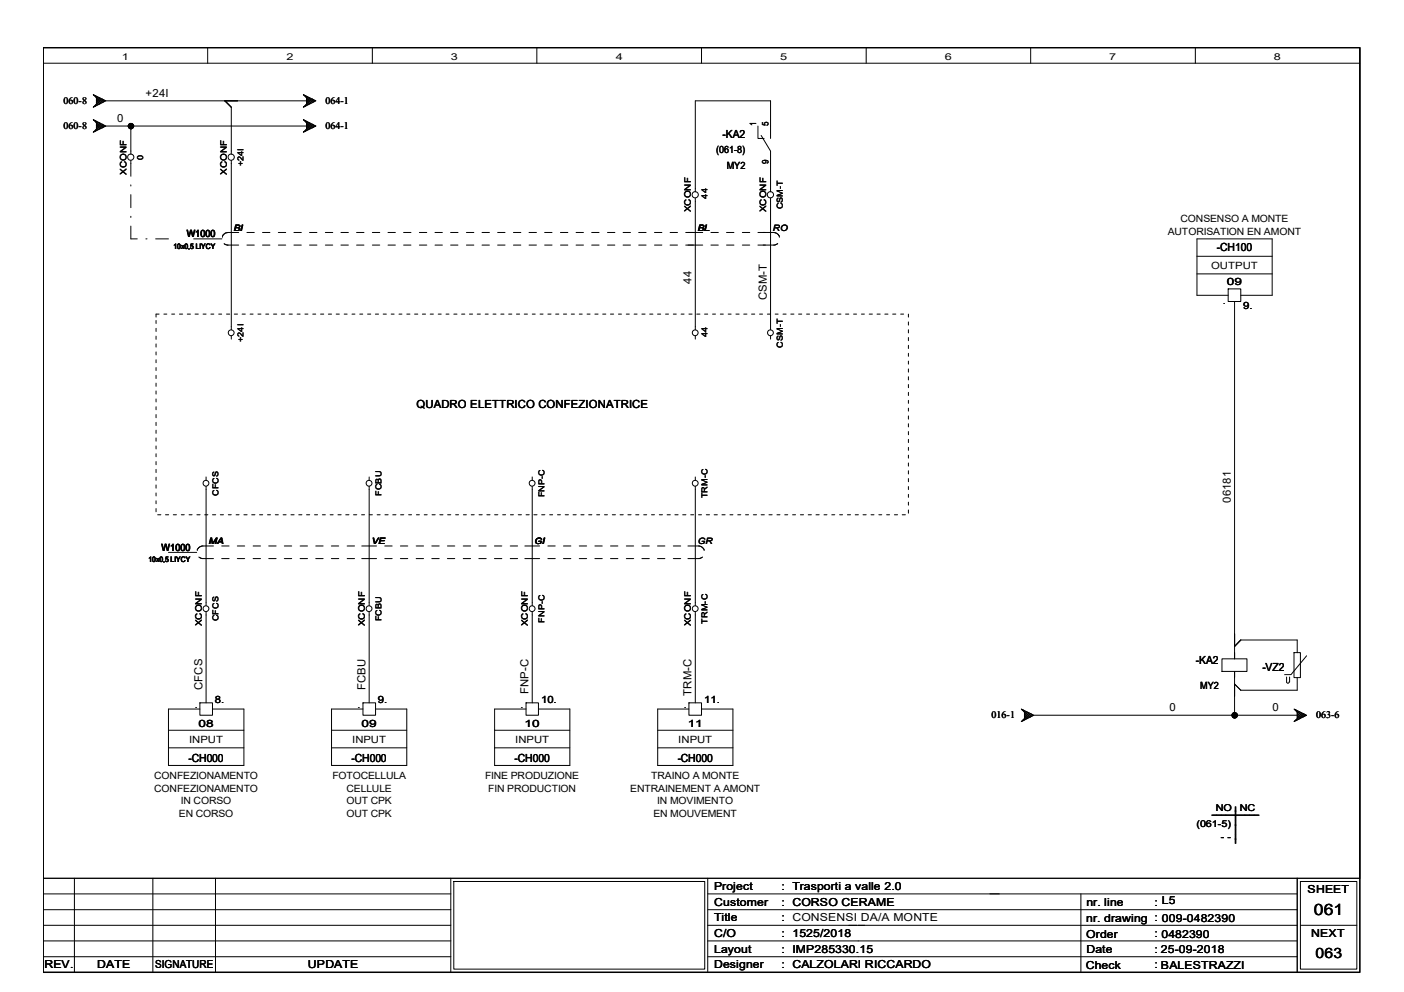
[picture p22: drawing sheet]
<svg xmlns="http://www.w3.org/2000/svg" width="297mm" height="210mm" viewBox="0 0 297 210" stroke-linecap="round" stroke-linejoin="round" font-family="sans-serif">
<defs><g id="words">
<text font-size="3.3" x="278" y="193.5">061</text>
<text font-size="3" x="278.3" y="202.6">063</text>
<g font-size="2.4">
<text x="30.8" y="20.6">+24I</text>
<text x="24.8" y="25.9">0</text>
<text x="152.9" y="29.2">-KA2</text>
<text x="257.5" y="53.2">-CH100</text>
<text x="146.3" y="60" transform="rotate(-90 146.3 60)">44</text>
<text x="162.2" y="63.5" transform="rotate(-90 162.2 63.5)">CSM-T</text>
<text x="88.1" y="86.2">QUADRO ELETTRICO CONFEZIONATRICE</text>
<text x="260.4" y="106.4" transform="rotate(-90 260.4 106.4)">06181</text>
<text x="253" y="140.6">-KA2</text>
<text x="267.1" y="141.9">-VZ2</text>
<text x="42.8" y="146" transform="rotate(-90 42.8 146)">CFCS</text>
<text x="77.3" y="146" transform="rotate(-90 77.3 146)">FCBU</text>
<text x="111.8" y="146.9" transform="rotate(-90 111.8 146.9)">FNP-C</text>
<text x="146.3" y="147.2" transform="rotate(-90 146.3 147.2)">TRM-C</text>
<text x="247.4" y="150.5">0</text>
<text x="269.2" y="150.5">0</text>
<text x="39.9" y="161.2">-CH000</text>
<text x="74.4" y="161.2">-CH000</text>
<text x="108.9" y="161.2">-CH000</text>
<text x="143.4" y="161.2">-CH000</text>
</g>
<g font-size="2.3">
<text x="151.1" y="188.3">Project</text>
<text x="151.1" y="191.7">Customer</text>
<text x="165.4" y="188.3">: Trasporti a valle 2.0</text>
<text x="165.4" y="191.6">: CORSO CERAME</text>
<text x="229.9" y="191.6">nr. line</text>
<text x="244.3" y="191.6">: L5</text>
<text x="276.6" y="188.9">SHEET</text>
<text x="151.1" y="194.9">Title</text>
<text x="165.4" y="194.9">: CONSENSI DA/A MONTE</text>
<text x="229.8" y="195">nr. drawing : 009-0482390</text>
<text x="151.1" y="198.3">C/O</text>
<text x="151.1" y="201.6">Layout</text>
<text x="165.4" y="198.3">: 1525/2018</text>
<text x="165.4" y="201.6">: IMP285330.15</text>
<text x="229.8" y="198.5">Order</text>
<text x="229.9" y="201.5">Date</text>
<text x="244.3" y="198.3">: 0482390</text>
<text x="244.3" y="201.6">: 25-09-2018</text>
<text x="277.4" y="198.2">NEXT</text>
<text x="9.4" y="204.9">REV.</text>
<text x="20.5" y="204.9">DATE</text>
<text x="32.8" y="204.9">SIGNATURE</text>
<text x="65.1" y="204.9">UPDATE</text>
<text x="151.1" y="204.9">Designer</text>
<text x="165.4" y="204.9">: CALZOLARI RICCARDO</text>
<text x="229.7" y="204.9">Check</text>
<text x="244.3" y="204.9">: BALESTRAZZI</text>
<text x="245.6" y="204.9">BALESTRAZZI</text>
</g>
<g font-size="2.1">
<text x="13.5" y="22">060-8</text>
<text x="68.8" y="22">064-1</text>
<text x="13.5" y="27.3">060-8</text>
<text x="68.8" y="27.3">064-1</text>
<text x="151.5" y="32.3">(061-8)</text>
<text x="153.8" y="35.7">MY2</text>
<text x="249.8" y="47.1">CONSENSO A MONTE</text>
<text x="39.5" y="50.2">W1000</text>
<text x="247.1" y="49.7">AUTORISATION EN AMONT</text>
<text x="256.2" y="56.9">OUTPUT</text>
<text x="259.6" y="60.4">09</text>
<text x="263" y="65.4">9.</text>
<text x="34.2" y="116.6">W1000</text>
<text x="45.5" y="148.7">8.</text>
<text x="80" y="148.7">9.</text>
<text x="114.5" y="148.7">10.</text>
<text x="149" y="148.7">11.</text>
<text x="253.9" y="145.8">MY2</text>
<text x="42" y="153.8">08</text>
<text x="76.5" y="153.8">09</text>
<text x="111" y="153.8">10</text>
<text x="145.5" y="153.8">11</text>
<text x="209.8" y="152">016-1</text>
<text x="278.4" y="152">063-6</text>
<text x="40" y="157.2">INPUT</text>
<text x="74.5" y="157.2">INPUT</text>
<text x="109" y="157.2">INPUT</text>
<text x="143.5" y="157.2">INPUT</text>
<text x="32.6" y="164.9">CONFEZIONAMENTO</text>
<text x="32.6" y="167.6">CONFEZIONAMENTO</text>
<text x="70.3" y="164.9">FOTOCELLULA</text>
<text x="73.3" y="167.6">CELLULE</text>
<text x="102.6" y="164.9">FINE PRODUZIONE</text>
<text x="103.3" y="167.6">FIN PRODUCTION</text>
<text x="133.3" y="167.6">ENTRAINEMENT A AMONT</text>
<text x="137.8" y="164.9">TRAINO A MONTE</text>
<text x="37.8" y="172.8">EN CORSO</text>
<text x="38.3" y="170.2">IN CORSO</text>
<text x="73.3" y="170.2">OUT CPK</text>
<text x="73.3" y="172.8">OUT CPK</text>
<text x="138.3" y="172.8">EN MOUVEMENT</text>
<text x="139.1" y="170.2">IN MOVIMENTO</text>
</g>
<g font-size="2">
<text x="25.8" y="12.7">1</text>
<text x="60.6" y="12.7">2</text>
<text x="95.4" y="12.7">3</text>
<text x="130.3" y="12.7">4</text>
<text x="165.1" y="12.7">5</text>
<text x="199.9" y="12.7">6</text>
<text x="234.7" y="12.7">7</text>
<text x="269.5" y="12.7">8</text>
<text x="255.5" y="173.6">ttttt</text>
<text x="256.5" y="173.6">ttttt</text>
<text x="257.3" y="171.6">NO</text>
<text x="262.3" y="171.6">NC</text>
<text x="253.2" y="175">(061-5)</text>
<text x="258.3" y="177.8">- -</text>
<text x="262.4" y="179.5" transform="rotate(-90 262.4 179.5)">tttt</text>
<text x="262.4" y="178.6" transform="rotate(-90 262.4 178.6)">tttt</text>
</g>
<g font-size="1.9">
<text x="160" y="26.7" transform="rotate(-90 160 26.7)">1</text>
<text x="162.6" y="26.7" transform="rotate(-90 162.6 26.7)">5</text>
<text x="162.6" y="34.6" transform="rotate(-90 162.6 34.6)">9</text>
<text x="26.8" y="37" transform="rotate(-90 26.8 37)">XCONF</text>
<text x="48" y="37" transform="rotate(-90 48 37)">XCONF</text>
<text x="146.2" y="44.9" transform="rotate(-90 146.2 44.9)">XCONF</text>
<text x="162.1" y="44.9" transform="rotate(-90 162.1 44.9)">XCONF</text>
<text x="49.4" y="48.8">BI</text>
<text x="147.6" y="48.8">BL</text>
<text x="163.5" y="48.8">RO</text>
<text x="44.2" y="115.1">MA</text>
<text x="78.7" y="115.1">VE</text>
<text x="113.1" y="115.1">GI</text>
<text x="147.6" y="115.1">GR</text>
<text x="42.7" y="132.5" transform="rotate(-90 42.7 132.5)">XCONF</text>
<text x="77.2" y="132.5" transform="rotate(-90 77.2 132.5)">XCONF</text>
<text x="111.7" y="132.5" transform="rotate(-90 111.7 132.5)">XCONF</text>
<text x="146.2" y="132.5" transform="rotate(-90 146.2 132.5)">XCONF</text>
</g>
<g font-size="1.7">
<text x="30.3" y="33.8" transform="rotate(-90 30.3 33.8)">0</text>
<text x="51.5" y="35.2" transform="rotate(-90 51.5 35.2)">+24I</text>
<text x="149.7" y="42" transform="rotate(-90 149.7 42)">44</text>
<text x="165.6" y="44.3" transform="rotate(-90 165.6 44.3)">CSM-T</text>
<text x="149.7" y="71.2" transform="rotate(-90 149.7 71.2)">44</text>
<text x="51.5" y="72.3" transform="rotate(-90 51.5 72.3)">+24I</text>
<text x="165.6" y="73.5" transform="rotate(-90 165.6 73.5)">CSM-T</text>
<text x="46.2" y="104.9" transform="rotate(-90 46.2 104.9)">CFCS</text>
<text x="80.7" y="104.9" transform="rotate(-90 80.7 104.9)">FCBU</text>
<text x="115.2" y="105.2" transform="rotate(-90 115.2 105.2)">FNP-C</text>
<text x="149.7" y="105.4" transform="rotate(-90 149.7 105.4)">TRM-C</text>
<text x="46.2" y="131.5" transform="rotate(-90 46.2 131.5)">CFCS</text>
<text x="80.7" y="131.5" transform="rotate(-90 80.7 131.5)">FCBU</text>
<text x="115.2" y="131.8" transform="rotate(-90 115.2 131.8)">FNP-C</text>
<text x="149.7" y="132" transform="rotate(-90 149.7 132)">TRM-C</text>
</g>
<g font-size="1.6">
<text x="36.7" y="52.7">10x0,5 LIYCY</text>
<text x="258.7" y="64.3">.</text>
<text x="31.4" y="119">10x0,5 LIYCY</text>
<text x="41.2" y="149.8">.</text>
<text x="75.6" y="149.8">.</text>
<text x="110.1" y="149.8">.</text>
<text x="144.6" y="149.8">.</text>
</g>
</g></defs>
<path d="M9.1 10.1h278.6v195.6h-278.6zM274.4 185.8v19.9" fill="none" stroke="#000" stroke-width=".3"/>
<g fill="none" stroke="#000" stroke-width=".21">
<path d="M9.1 10.1h278.6v195.6h-278.6zM9.1 10.1h278.6v175.7h-278.6zM9.1 13.4h278.6M43.9 10.1v3.3M78.8 10.1v3.3M113.6 10.1v3.3M148.4 10.1v3.3M183.3 10.1v3.3M218.1 10.1v3.3M252.9 10.1v3.3M19.7 20l2.7 1.3-2.7 1.4 .7-.7v-1.3zM19.7 25.3l2.7 1.4-2.7 1.3 .7-.7v-1.3z"/>
<path d="M19.9 22.6h.1M19.9 27.9h.1M19.9 20.1v.1M19.9 25.4h.1M20.1 20.3v-.1l1.5 1.5 .5-.5M20.1 25.6v-.1l1.5 1.6 .5-.6M20.2 22.2l.2 .2M20.2 27.5l.2 .1M20.4 21.1l.5-.5 1 1M20.4 20.4l-.2 .1M20.4 20.9l1 .9M20.4 21.3l.8 .7"/>
<path d="M20.4 22l.3 .2M20.4 26.4l.5-.5 1 1M20.4 25.7l-.2 .1M20.4 26.2l1 1M20.4 26.5l.8 .8M20.4 27.3l.3 .2M20.7 20.5l-.3 .2M20.7 25.8l-.3 .2M21.2 20.7l-.8 .8M21.2 26l-.8 .8M21.4 20.9l-1 .9M21.4 26.2l-1 .9"/>
<path d="M21.9 21.1l-1 1-.5-.5M21.9 26.4l-1 1-.5-.5M22.1 21.5l-.5-.5-1.5 1.5v-.1M22.1 26.8l-.5-.5-1.5 1.5v-.1M22.4 26.7h42.5M22.4 21.3h42.5M27.7 26.7v5.9M27.7 34v3.3M27.7 39.1v.3M47.6 21.3l1.3 1.4v9.9M48.9 34v35.8M64.2 20l2.6 1.3-2.6 1.4 .7-.7v-1.3z"/>
<path d="M64.2 25.3l2.6 1.4-2.6 1.3 .7-.7v-1.3zM64.3 22.6h.1M64.3 27.9h.1M64.3 20.1v.1M64.3 25.4h.1M64.5 20.3l.1-.1 1.5 1.5 .5-.5M64.5 25.6l.1-.1 1.5 1.6 .5-.6M64.7 22.2l.2 .2M64.7 27.5l.2 .1M64.9 21.1l.4-.5 1 1M64.9 20.4l-.2 .1M64.9 20.9l.9 .9"/>
<path d="M64.9 21.3l.7 .7M64.9 22l.2 .2M64.9 26.4l.4-.5 1 1M64.9 25.7l-.2 .1M64.9 26.2l.9 1M64.9 26.5l.7 .8M64.9 27.3l.2 .2M65.1 20.5l-.2 .2M65.1 25.8l-.2 .2M65.6 20.7l-.7 .8M65.6 26l-.7 .8M65.8 20.9l-.9 .9"/>
<path d="M65.8 26.2l-.9 .9M66.3 21.1l-1 1-.4-.5M66.3 26.4l-1 1-.4-.5M66.6 21.5l-.5-.5-1.5 1.5-.1-.1M66.6 26.8l-.5-.5-1.5 1.5-.1-.1M160.4 26.7v2.6h1.3M161 28.7l2 3.3v8.6M163 29.3v-8h-15.9v19.3M27.7 41.2v2.7M27.7 45.8v.2M27.7 47.8v2.7h1.3M30.9 50.5h.2"/>
<path d="M32.9 50.5h2.7M41 50.5h5.9M47.1 50h.1M47.4 51.6l.7 .3h2.4M50.5 49.2h-2.3a1.27 1.27 0 0 0-1.1 .8M52.2 51.9h1.6M52.2 49.2h1.6M55.5 51.9h1.6M55.5 49.2h1.6M58.9 51.9h1.5M58.9 49.2h1.5M62.2 51.9h1.6"/>
<path d="M62.2 49.2h1.6M65.5 51.9h1.6M65.5 49.2h1.6M68.8 51.9h1.6M68.8 49.2h1.6M72.1 51.9h1.6M72.1 49.2h1.6M75.4 51.9h1.6M75.4 49.2h1.6M78.8 51.9h1.5M78.8 49.2h1.5M82.1 51.9h1.5"/>
<path d="M82.1 49.2h1.5M85.4 51.9h1.5M85.4 49.2h1.5M88.7 51.9h1.6M88.7 49.2h1.6M92 51.9h1.6M92 49.2h1.6M95.3 51.9h1.6M95.3 49.2h1.6M98.7 51.9h1.5M98.7 49.2h1.5M102 51.9h1.5"/>
<path d="M102 49.2h1.5M105.3 51.9h1.5M105.3 49.2h1.5M108.6 51.9h1.6M108.6 49.2h1.6M111.9 51.9h1.6M111.9 49.2h1.6M115.2 51.9h1.6M115.2 49.2h1.6M118.6 51.9h1.5M118.6 49.2h1.5M121.9 51.9h1.5"/>
<path d="M121.9 49.2h1.5M125.2 51.9h1.5M125.2 49.2h1.5M128.5 51.9h1.6M128.5 49.2h1.6M131.8 51.9h1.6M131.8 49.2h1.6M135.1 51.9h1.6M135.1 49.2h1.6M138.5 51.9h1.5M138.5 49.2h1.5M141.8 51.9h1.5"/>
<path d="M141.8 49.2h1.5M145.1 51.9h3.6M145.1 49.2h3.6M147.1 41.9v27.9M150.4 51.9h1.6M150.4 49.2h1.6M153.7 51.9h1.6M153.7 49.2h1.6M157.1 51.9h1.5M157.1 49.2h1.5M160.4 49.2h3.4l.6 .2 .5 .6M163 41.9v27.9"/>
<path d="M164.5 51.5l-.6 .4h-3.5M164.9 50h.1M253.2 58h16M253.2 54.2h16M33 67.8v.7M33 69.5v.6M33 71.1v.7M33 72.8v.6M33 74.5v.6M33 76.1v.7M33 77.8v.6M33 79.4v.7"/>
<path d="M33.7 66.5h-.7v.6M34.7 66.5h.6M36.3 66.5h.7M38 66.5h.6M39.6 66.5h.7M41.3 66.5h.6M43 66.5h.6M44.6 66.5h.7M46.3 66.5h.6M47.9 66.5h.7M48.9 71.1v.7M49.6 66.5h.6"/>
<path d="M51.2 66.5h.7M52.9 66.5h.6M54.6 66.5h.6M56.2 66.5h.7M57.9 66.5h.6M59.5 66.5h.7M61.2 66.5h.6M62.9 66.5h.6M64.5 66.5h.6M66.2 66.5h.6M67.8 66.5h.7M69.5 66.5h.6"/>
<path d="M71.1 66.5h.7M72.8 66.5h.6M74.5 66.5h.6M76.1 66.5h.6M77.8 66.5h.6M79.4 66.5h.7M81.1 66.5h.6M82.8 66.5h.6M84.4 66.5h.6M86.1 66.5h.6M87.7 66.5h.7M89.4 66.5h.6"/>
<path d="M91 66.5h.7M92.7 66.5h.6M94.4 66.5h.6M96 66.5h.7M97.7 66.5h.6M99.3 66.5h.7M101 66.5h.6M102.7 66.5h.6M104.3 66.5h.6M106 66.5h.6M107.6 66.5h.7M109.3 66.5h.6"/>
<path d="M110.9 66.5h.7M112.6 66.5h.6M114.3 66.5h.6M115.9 66.5h.7M117.6 66.5h.6M119.2 66.5h.7M120.9 66.5h.6M122.6 66.5h.6M124.2 66.5h.6M125.9 66.5h.6M127.5 66.5h.7M129.2 66.5h.6"/>
<path d="M130.8 66.5h.7M132.5 66.5h.6M134.2 66.5h.6M135.8 66.5h.7M137.5 66.5h.6M139.1 66.5h.7M140.8 66.5h.6M142.4 66.5h.7M144.1 66.5h.6M145.8 66.5h.6M147.1 71.1v.7M147.4 66.5h.7"/>
<path d="M149.1 66.5h.6M150.7 66.5h.7M152.4 66.5h.6M154 66.5h.7M155.7 66.5h.7M157.3 66.5h.7M159 66.5h.7M160.7 66.5h.6M162.3 66.5h.7M163 71.1v.7M164 66.5h.6M165.6 66.5h.7"/>
<path d="M167.3 66.5h.7M168.9 66.5h.7M170.6 66.5h.7M172.3 66.5h.6M173.9 66.5h.7M175.6 66.5h.7M177.2 66.5h.7M178.9 66.5h.7M180.6 66.5h.6M182.2 66.5h.7M183.9 66.5h.7M185.5 66.5h.7"/>
<path d="M187.2 66.5h.7M188.8 66.5h.7M190.5 66.5h.7M192.2 66.5v.6M192.2 68.1v.7M192.2 69.8v.6M192.2 71.4v.7M192.2 73.1v.6M192.2 74.8v.6M192.2 76.4v.6M192.2 78.1v.6M192.2 79.7v.7"/>
<path d="M259.8 61.1h2.7v2.7h-2.7zM259.8 62.5h-6.6v-12h16v12h-6.7M261.2 63.8v74.3M33 81.1v.6M33 82.7v.7M33 84.4v.6M33 86.1v.6M33 87.7v.7M33 89.4v.6M33 91v.7M33 92.7v.6M33 94.4v.6"/>
<path d="M33 96v.6M33 97.7v.6M33 99.3v.7M192.2 81.4v.6M192.2 83v.7M192.2 84.7v.6M192.2 86.4v.6M192.2 88v.7M192.2 89.7v.6M192.2 91.3v.7M192.2 93v.6M192.2 94.7v.6"/>
<path d="M192.2 96.3v.6M192.2 98v.6M192.2 99.6v.7M33 101v.6M33 102.6v.7M33 104.3v.6M33 106v.6M33 107.6v.7M33.4 108.9h.6M35 108.9h.7M35.6 116.9h6M36.7 108.9h.6"/>
<path d="M38.4 108.9h.6M40 108.9h.6M41.7 108.9h.6M41.7 116.3h.1M42.1 117.9l.7 .3h2.4M43.3 108.9h.7M43.6 100.9v.7M43.6 102.9v25.2M45 108.9h.6M45.2 115.5h-2.4l-.6 .3-.5 .5M46.6 108.9h.7M46.9 118.2h1.6"/>
<path d="M46.9 115.5h1.6M48.3 108.9h.6M49.9 108.9h.7M50.2 118.2h1.6M50.2 115.5h1.6M51.6 108.9h.7M53.3 108.9h.6M53.5 118.2h1.6M53.5 115.5h1.6M54.9 108.9h.7M56.6 108.9h.6M56.9 118.2h1.5"/>
<path d="M56.9 115.5h1.5M58.2 108.9h.7M59.9 108.9h.6M60.2 118.2h1.5M60.2 115.5h1.5M61.5 108.9h.7M63.2 108.9h.7M63.5 118.2h1.6M63.5 115.5h1.6M64.9 108.9h.6M66.5 108.9h.7M66.8 118.2h1.6"/>
<path d="M66.8 115.5h1.6M68.2 108.9h.6M69.8 108.9h.7M70.1 118.2h1.6M70.1 115.5h1.6M71.5 108.9h.7M73.1 108.9h.7M73.4 118.2h1.6M73.4 115.5h1.6M74.8 108.9h.7M76.5 108.9h.6M76.5 118.2h3.2"/>
<path d="M76.5 115.5h3.2M78.1 100.9v.7M78.1 102.9v25.2M78.1 108.9h.7M79.8 108.9h.6M81.4 118.2h1.6M81.4 115.5h1.6M81.4 108.9h.7M83.1 108.9h.7M84.7 118.2h1.6M84.7 115.5h1.6M84.7 108.9h.7"/>
<path d="M86.4 108.9h.7M88 118.2h1.6M88 115.5h1.6M88.1 108.9h.6M89.7 108.9h.7M91.4 118.2h1.5M91.4 115.5h1.5M91.4 108.9h.7M93 108.9h.7M94.7 118.2h1.5M94.7 115.5h1.5M94.7 108.9h.7"/>
<path d="M96.4 108.9h.6M98 118.2h1.6M98 115.5h1.6M98 108.9h.7M99.7 108.9h.6M101.3 118.2h1.6M101.3 115.5h1.6M101.3 108.9h.7M103 108.9h.7M104.6 118.2h1.6M104.6 115.5h1.6M104.6 108.9h.7"/>
<path d="M106.3 108.9h.7M107.9 118.2h1.6M107.9 115.5h1.6M108 108.9h.6M109.6 108.9h.7M111 118.2h3.2M111 115.5h3.2M111.3 108.9h.7M112.6 100.9v.7M112.6 102.9v25.2M112.9 108.9h.7M114.6 108.9h.7"/>
<path d="M115.9 118.2h1.6M115.9 115.5h1.6M116.3 108.9h.6M117.9 108.9h.7M119.2 118.2h1.6M119.2 115.5h1.6M119.6 108.9h.7M121.2 108.9h.7M122.6 118.2h1.5M122.6 115.5h1.5M122.9 108.9h.7M124.5 108.9h.7"/>
<path d="M125.9 118.2h1.5M125.9 115.5h1.5M126.2 108.9h.7M127.9 108.9h.6M129.2 118.2h1.5M129.2 115.5h1.5M129.5 108.9h.7M131.2 108.9h.7M132.5 118.2h1.6M132.5 115.5h1.6M132.8 108.9h.7M134.5 108.9h.7"/>
<path d="M135.8 118.2h1.6M135.8 115.5h1.6M136.2 108.9h.6M137.8 108.9h.7M139.1 118.2h1.6M139.1 115.5h1.6M139.5 108.9h.7M141.1 108.9h.7M142.4 118.2h1.6M142.4 115.5h1.6M142.8 108.9h.7M144.4 108.9h.7"/>
<path d="M145.5 115.5h2.5l.5 .3 .5 .5M146.1 108.9h.7M147.1 100.9v.7M147.1 102.9v25.2M147.8 108.9h.6M148.6 117.9l-.6 .3h-2.5M149 116.3h.1M149.4 108.9h.7M151.1 108.9h.7M152.7 108.9h.7M154.4 108.9h.7M156.1 108.9h.6"/>
<path d="M157.7 108.9h.7M159.4 108.9h.7M161 108.9h.7M162.7 108.9h.7M164.4 108.9h.6M166 108.9h.7M167.7 108.9h.6M169.3 108.9h.7M171 108.9h.7M172.6 108.9h.7M174.3 108.9h.7M176 108.9h.6"/>
<path d="M177.6 108.9h.7M179.3 108.9h.7M180.9 108.9h.7M182.6 108.9h.7M184.3 108.9h.6M185.9 108.9h.7M187.6 108.9h.6M189.2 108.9h.7M190.9 108.9h.7M192.2 101.3v.6M192.2 103v.6M192.2 104.6v.6"/>
<path d="M192.2 106.3v.6M192.2 107.9v.7M43.6 129.5v19.2M78.1 129.5v19.2M112.6 129.5v19.2M147.1 129.5v19.2M258.5 139.4h5.3v2.7h-5.3zM261.2 138.1v1.3zM261.2 136.8l1.3-1.4h11.9v2.7M273.8 138.1h1.3v5.3h-1.3zM276.4 138.8l-3.3 3.9h-1.3M35.6 158.2h16"/>
<path d="M35.6 154.5h16M42.3 148.7h2.7v2.6h-2.7zM42.3 150h-6.7v12h16v-12h-6.6M70.1 158.2h16M70.1 154.5h16M76.8 148.7h2.7v2.6h-2.7zM76.8 150h-6.7v12h16v-12h-6.6M104.6 158.2h16M104.6 154.5h16M111.3 148.7h2.6v2.6h-2.6zM111.3 150h-6.7v12h16v-12h-6.7M139.1 158.2h16"/>
<path d="M139.1 154.5h16M145.8 148.7h2.6v2.6h-2.6zM145.8 150h-6.7v12h16v-12h-6.7M216.1 150l2.6 1.3-2.6 1.4 .6-.7v-1.3zM216.2 152.6h.1M216.2 150.1v.1M216.4 150.3l.1-.1 1.5 1.5 .5-.5M216.6 152.2l.1 .2M216.7 151.1l.5-.5 1 1M216.7 150.4l-.1 .1M216.7 150.9l1 .9M216.7 151.3l.8 .7"/>
<path d="M216.7 152l.3 .2M217 150.5l-.3 .2M217.5 150.7l-.8 .8M217.7 150.8l-1 1M218.2 151.1l-1 1-.5-.5M218.5 151.5l-.5-.5-1.5 1.5-.1-.1M218.7 151.3h55.7M261.2 142.1v1.3zM261.2 143.4v7.9M272.2 143.3v1.1l.4 .1 .2-.2M272.8 143.3v1M273.8 150l2.6 1.3-2.6 1.4 .6-.7v-1.3z"/>
<path d="M273.9 152.6h.1M273.9 150.1v.1M274.1 150.3l.1-.1 1.5 1.5 .5-.5M274.3 152.2l.1 .2M274.4 143.4v2.6h-11.9l-1.3-1.3M274.4 151.1l.5-.5 1 1M274.4 150.4l-.1 .1M274.4 150.9l1 .9M274.4 151.3l.8 .7M274.4 152l.3 .2M274.7 150.5l-.3 .2M275.2 150.7l-.8 .8"/>
<path d="M275.4 150.8l-1 1M275.9 151.1l-1 1-.5-.5M276.2 151.5l-.5-.5-1.5 1.5-.1-.1M9.1 185.8h278.6M9.1 195.8h86.3M9.1 199.1h86.3M9.1 192.5h86.3M9.1 189.1h86.3M15.7 185.8v19.9M32.3 185.8v19.9M45.6 185.8v19.9M95.4 185.8v19.9"/>
<path d="M96 186.5h53.1v18.6h-53.1zM149.7 185.8v19.9M149.7 195.8h124.7M149.7 199.1h124.7M149.7 192.5h124.7M149.7 189.1h124.7M228.7 189.1v16.6M275.1 186.5h12v18.6h-12zM275.1 195.8h12M9.1 202.4h86.3M149.7 202.4h124.7"/>
<circle cx="27.7" cy="33.3" r=".66"/>
<circle cx="27.7" cy="26.7" r=".57"/>
<circle cx="48.9" cy="33.3" r=".66"/>
<circle cx="147.1" cy="41.2" r=".66"/>
<circle cx="163" cy="41.2" r=".66"/>
<circle cx="48.9" cy="70.4" r=".62"/>
<circle cx="147.1" cy="70.4" r=".62"/>
<circle cx="163" cy="70.4" r=".62"/>
<circle cx="43.6" cy="102.2" r=".62"/>
<circle cx="78.1" cy="102.2" r=".62"/>
<circle cx="112.6" cy="102.2" r=".62"/>
<circle cx="147.1" cy="102.2" r=".62"/>
<circle cx="43.6" cy="128.8" r=".62"/>
<circle cx="78.1" cy="128.8" r=".62"/>
<circle cx="112.6" cy="128.8" r=".62"/>
<circle cx="147.1" cy="128.8" r=".62"/>
<circle cx="261.2" cy="151.4" r=".57"/>
</g>
<g fill="#000">
<circle cx="27.7" cy="26.7" r=".57"/>
<circle cx="261.2" cy="151.4" r=".57"/>
</g>
<use href="#words"/>
</svg>
